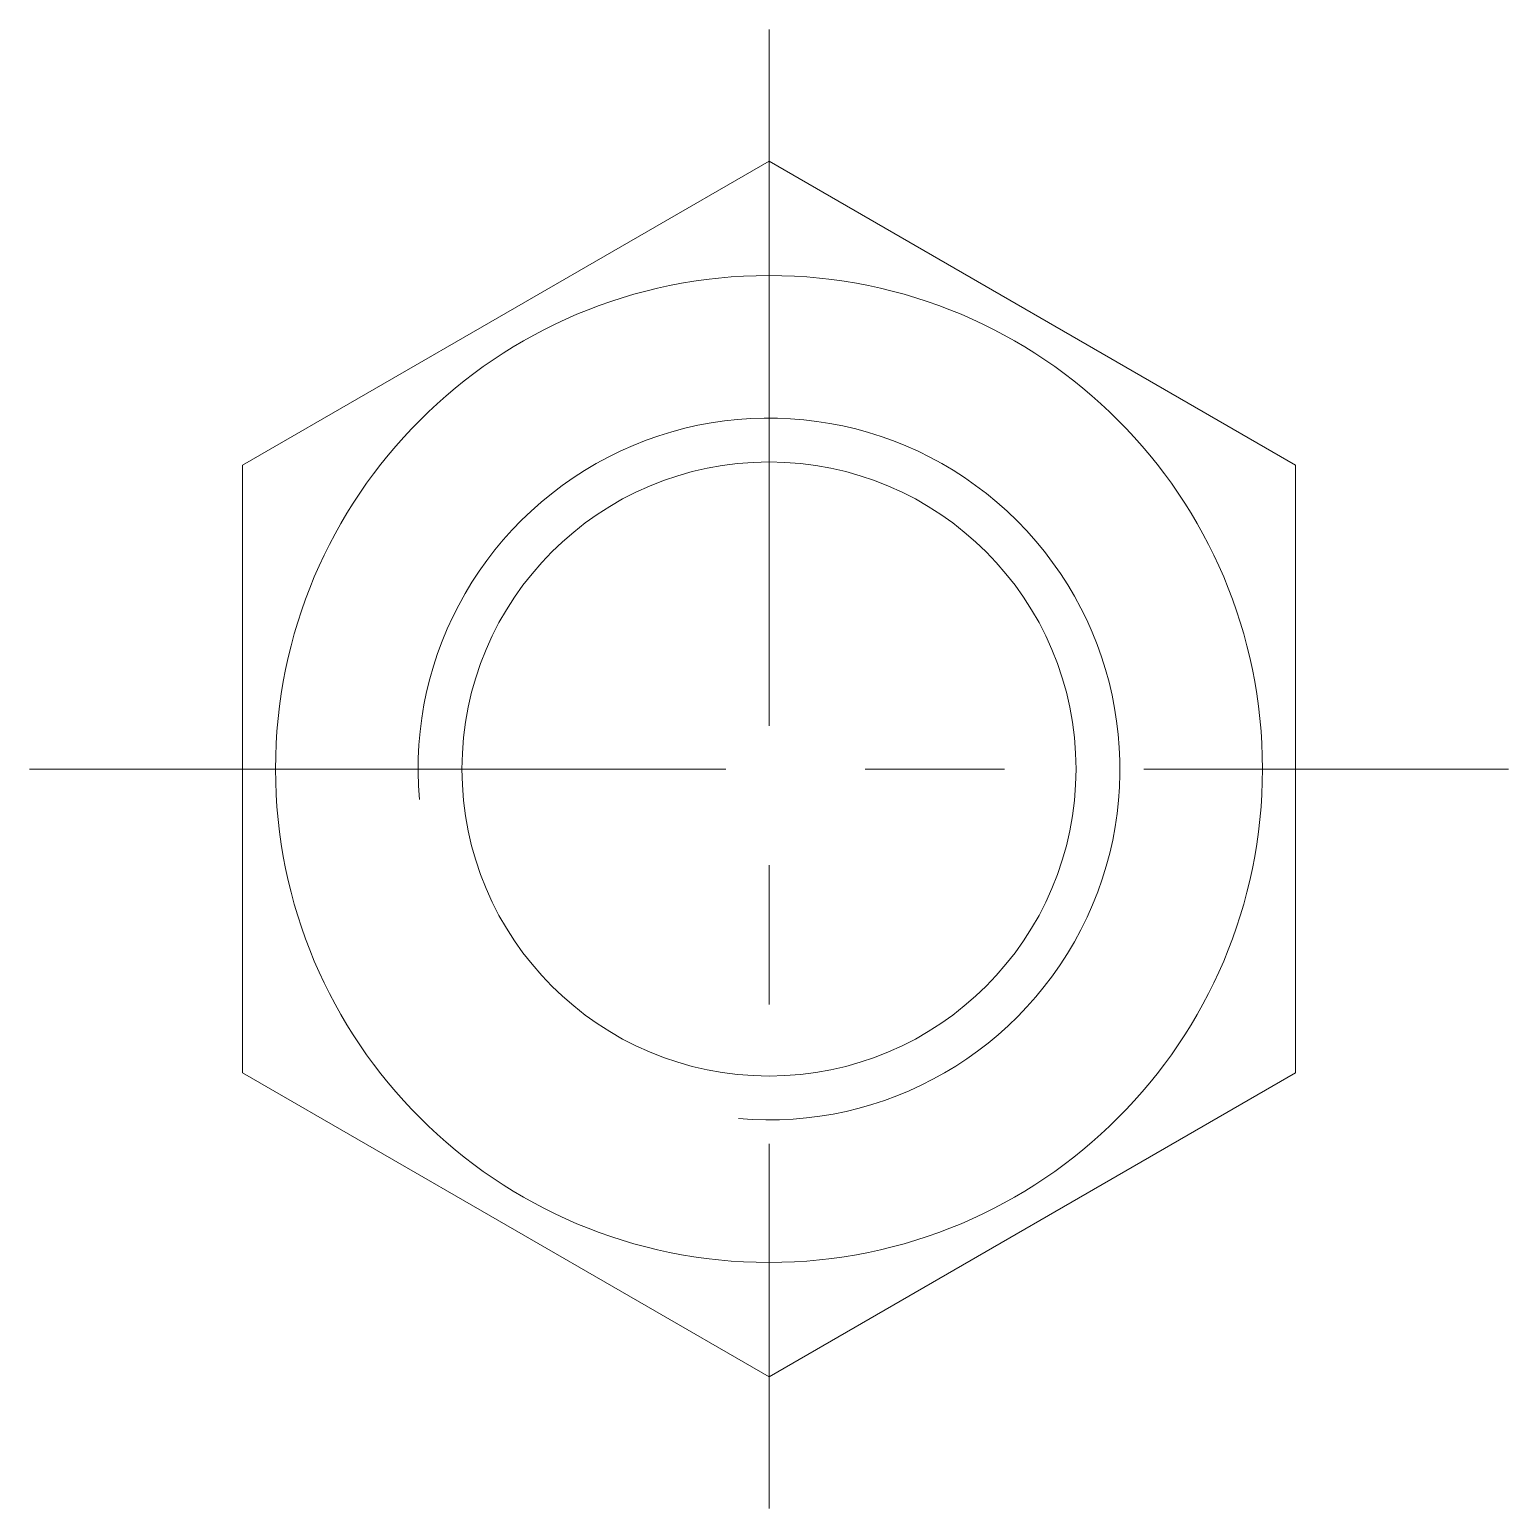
# Model space of a CAD drawing. Header units: millimetres. Extents: x -16.9 to 16.9, y -16.9 to 16.9.
import ezdxf

# ---------------------------------------------------------------- set-up
doc = ezdxf.new("R2010")
doc.units = ezdxf.units.MM
doc.header["$LTSCALE"] = 0.5
doc.linetypes.add('CENTER', pattern=[50.8, 31.75, -6.35, 6.35, -6.35])
doc.layers.get('0').update_dxf_attribs({"color": 9, "lineweight": 15})

msp = doc.modelspace()

# ---------------------------------------------------------------- linework, layer by layer
at = {"color": 1, "linetype": 'CENTER'}
for p, q in [((0, 16.856), (0, -16.856)), ((-16.856, 0), (16.856, 0))]:
    msp.add_line(p, q, dxfattribs=at)
at = {"ltscale": 0.5}
msp.add_lwpolyline([(-12, -6.928), (0, -13.856), (12, -6.928), (12, 6.928), (0, 13.856), (-12, 6.928)], close=True, dxfattribs=at)
for radius in [11.25, 7]:
    msp.add_circle((0, 0), radius, dxfattribs=at)
at = {"color": 5, "ltscale": 0.5}
msp.add_arc((0, 0), 8, 265, 185, dxfattribs=at)

doc.saveas('drawing.dxf')
